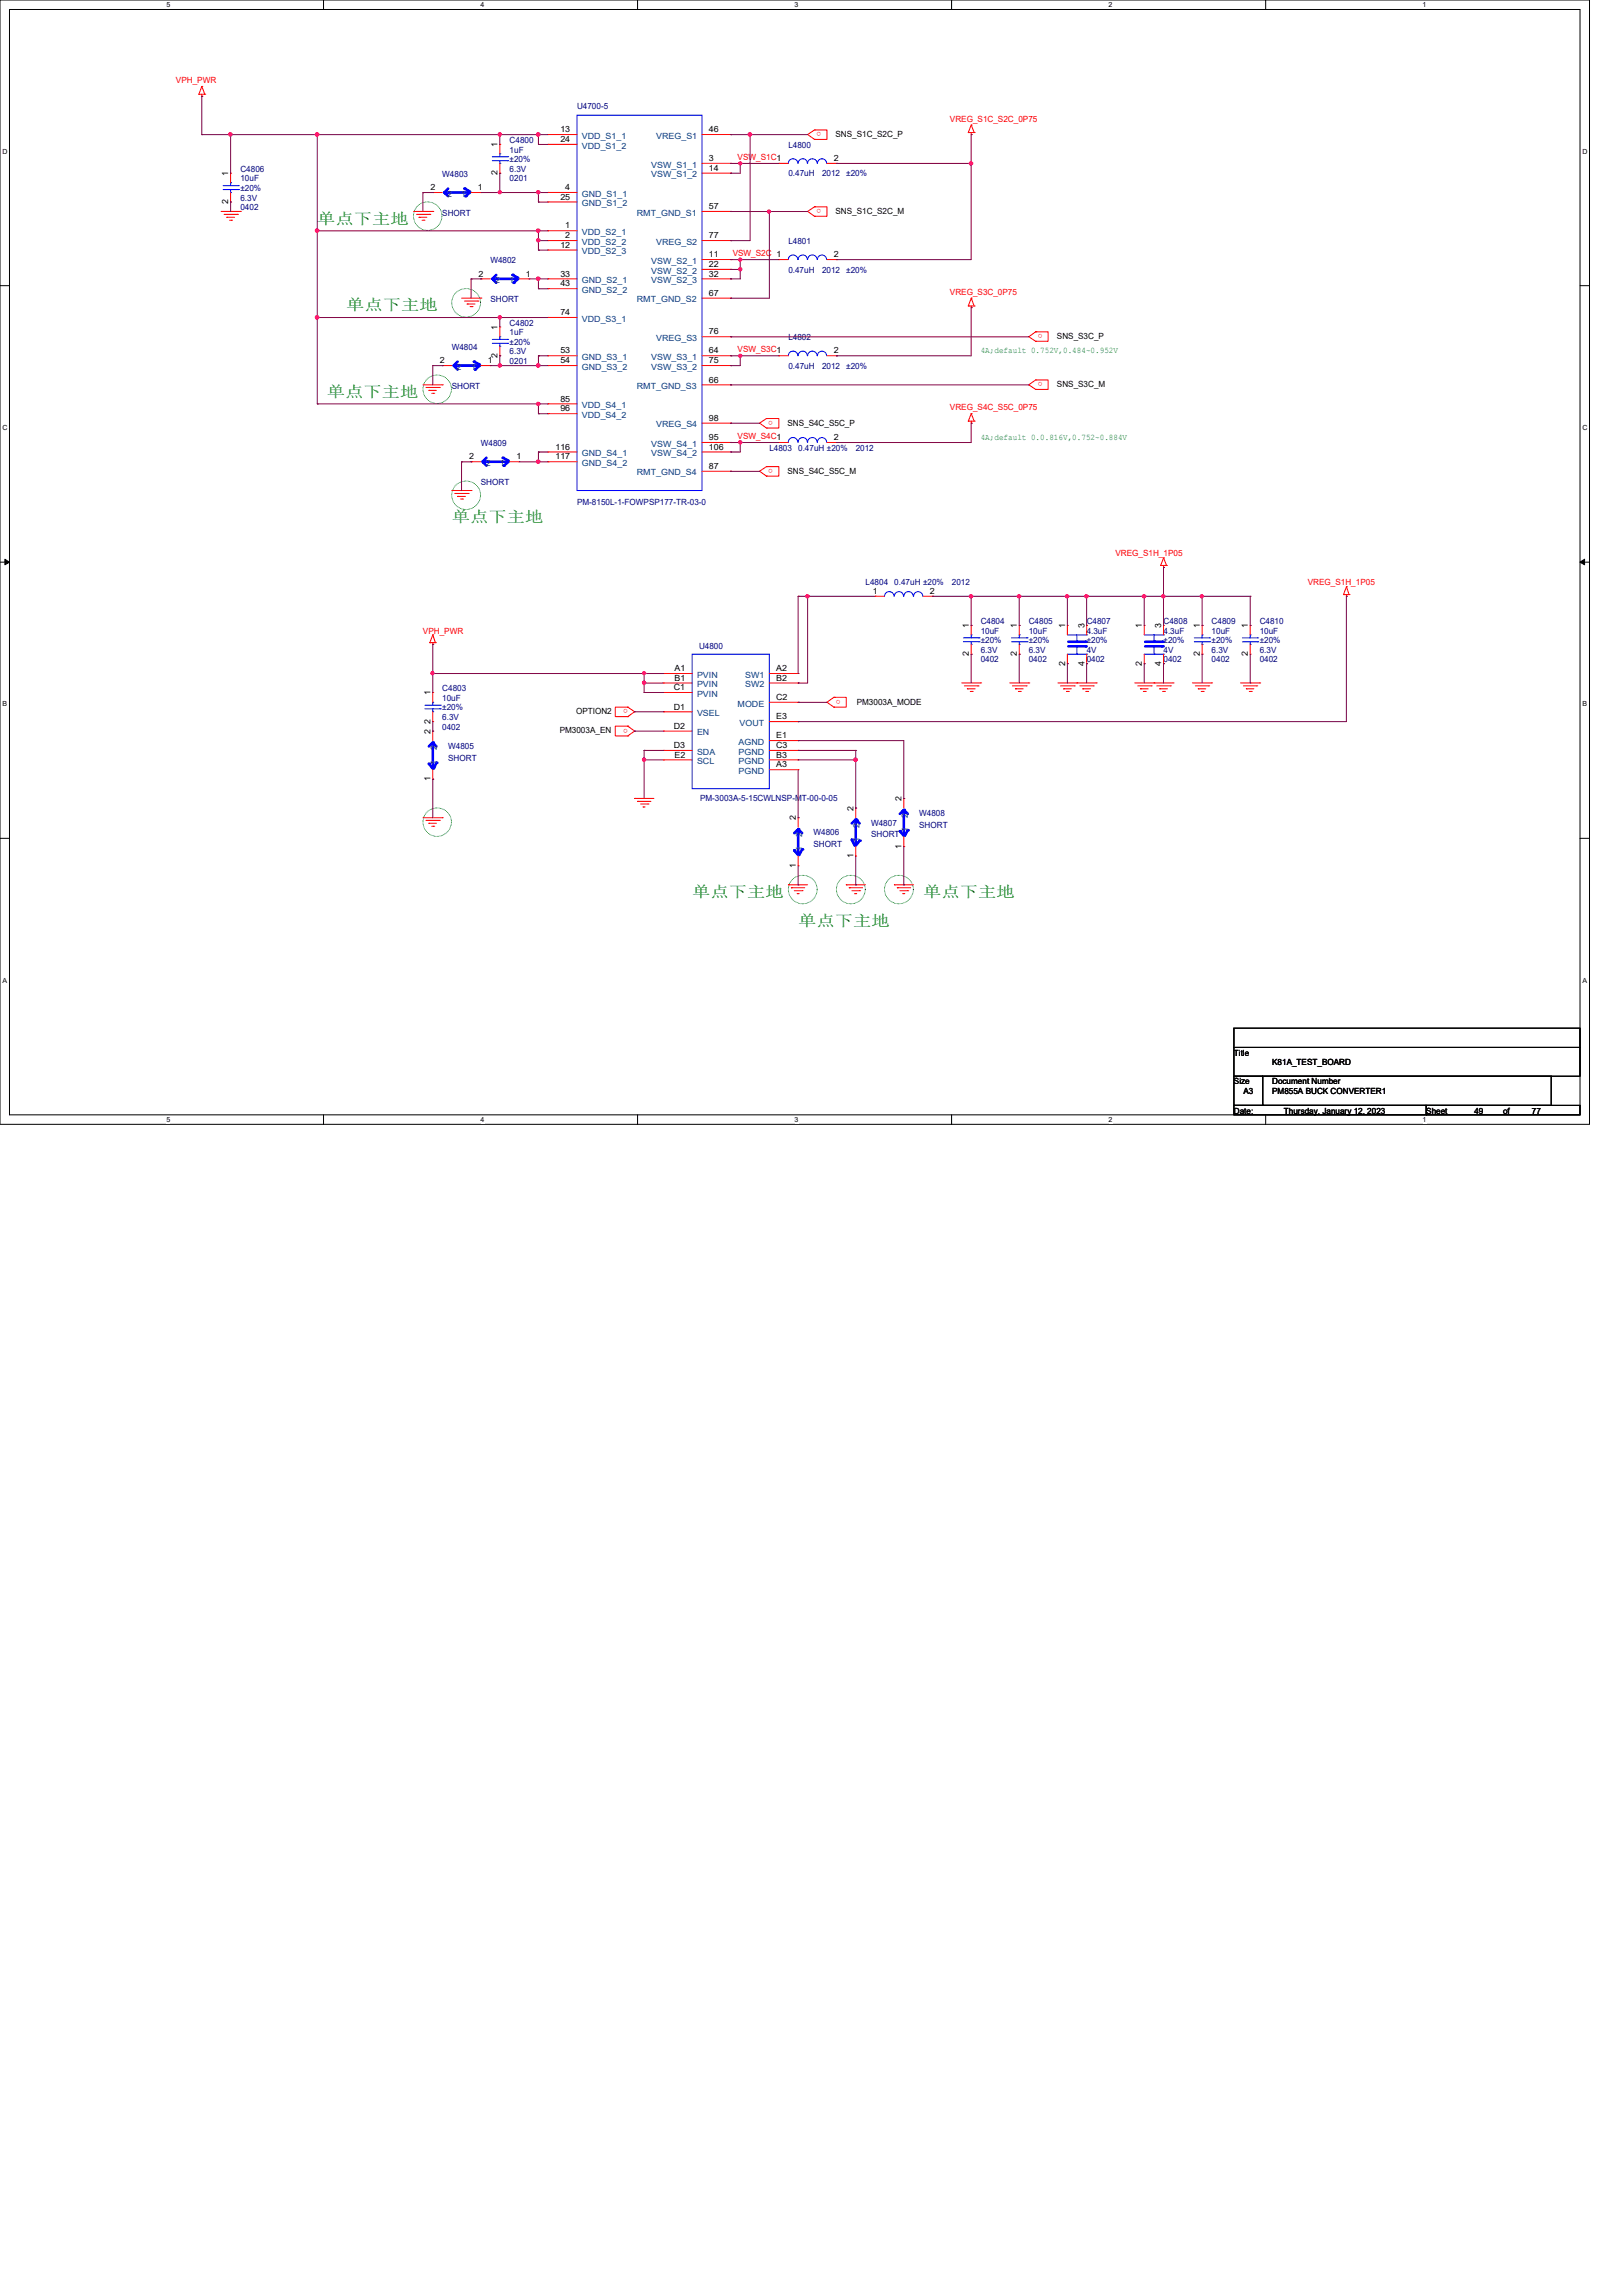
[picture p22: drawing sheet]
<svg xmlns="http://www.w3.org/2000/svg" width="210mm" height="297mm" viewBox="0 0 210 297" stroke-linecap="round" stroke-linejoin="round" font-family="sans-serif">
<defs><g id="words">
<g font-size="2" fill="#008000">
<text x="41.1" y="28.9">功预电电电</text>
<text x="44.8" y="40.1">功预电电电</text>
<text x="42.3" y="51.4">功预电电电</text>
<text x="58.5" y="67.5">功预电电电</text>
<text x="89.6" y="116">功预电电电</text>
<text x="103.3" y="119.8">功预电电电</text>
<text x="119.5" y="116">功预电电电</text>
</g>
<g font-size="1.1" fill="#f00">
<text x="22.8" y="10.8">VPH_PWR</text>
<text x="106.3" y="17.1" transform="rotate(-180 106.3 17.1)">o</text>
<text x="122.9" y="15.8">VREG_S1C_S2C_0P75</text>
<text x="95.5" y="20.7">VSW_S1C1</text>
<text x="106.3" y="27.1" transform="rotate(-180 106.3 27.1)">o</text>
<text x="94.8" y="33.1">VSW_S2C</text>
<text x="122.9" y="38.1">VREG_S3C_0P75</text>
<text x="95.5" y="45.6">VSW_S3C1</text>
<text x="134.9" y="43.2" transform="rotate(-180 134.9 43.2)">o</text>
<text x="122.9" y="53.1">VREG_S4C_S5C_0P75</text>
<text x="134.9" y="49.4" transform="rotate(-180 134.9 49.4)">o</text>
<text x="95.5" y="56.8">VSW_S4C1</text>
<text x="100" y="54.4" transform="rotate(-180 100 54.4)">o</text>
<text x="100" y="60.7" transform="rotate(-180 100 60.7)">o</text>
<text x="144.4" y="72">VREG_S1H_1P05</text>
<text x="169.2" y="75.7">VREG_S1H_1P05</text>
<text x="54.7" y="82">VPH_PWR</text>
<text x="81.2" y="94.3" transform="rotate(-180 81.2 94.3)">o</text>
<text x="81.2" y="91.8" transform="rotate(-180 81.2 91.8)">o</text>
<text x="108.8" y="90.6" transform="rotate(-180 108.8 90.6)">o</text>
</g>
<g font-size="1.1">
<text x="72.5" y="17.1">13</text>
<text x="91.7" y="17.1">46</text>
<text x="108.1" y="17.7">SNS_S1C_S2C_P</text>
<text x="29.5" y="22.8" transform="rotate(-90 29.5 22.8)">1</text>
<text x="64.4" y="22.7" transform="rotate(-90 64.4 22.7)">2</text>
<text x="64.4" y="19" transform="rotate(-90 64.4 19)">1</text>
<text x="72.5" y="18.4">24</text>
<text x="91.7" y="22.1">14</text>
<text x="91.7" y="20.8">3</text>
<text x="107.9" y="20.8">2</text>
<text x="29.5" y="26.4" transform="rotate(-90 29.5 26.4)">2</text>
<text x="55.7" y="24.6">2</text>
<text x="61.8" y="24.6">1</text>
<text x="72.5" y="25.8">25</text>
<text x="73.1" y="29.6">1</text>
<text x="73.1" y="24.6">4</text>
<text x="91.7" y="27.1">57</text>
<text x="108.1" y="27.7">SNS_S1C_S2C_M</text>
<text x="61.9" y="35.8">2</text>
<text x="68.1" y="35.8">1</text>
<text x="72.5" y="35.8">33</text>
<text x="72.5" y="32.1">12</text>
<text x="73.1" y="30.8">2</text>
<text x="91.7" y="35.8">32</text>
<text x="91.7" y="34.5">22</text>
<text x="91.7" y="33.3">11</text>
<text x="91.7" y="30.8">77</text>
<text x="100.5" y="33.3">1</text>
<text x="107.9" y="33.3">2</text>
<text x="72.5" y="40.8">74</text>
<text x="72.5" y="37">43</text>
<text x="91.7" y="38.3">67</text>
<text x="56.9" y="47">2</text>
<text x="63.1" y="47">1</text>
<text x="64.4" y="46.3" transform="rotate(-90 64.4 46.3)">2</text>
<text x="64.4" y="42.7" transform="rotate(-90 64.4 42.7)">1</text>
<text x="72.5" y="47">54</text>
<text x="72.5" y="45.7">53</text>
<text x="91.7" y="47">75</text>
<text x="91.7" y="45.7">64</text>
<text x="91.7" y="43.3">76</text>
<text x="107.9" y="45.7">2</text>
<text x="136.8" y="43.9">SNS_S3C_P</text>
<text x="72.5" y="53.2">96</text>
<text x="72.5" y="52">85</text>
<text x="91.7" y="49.5">66</text>
<text x="136.8" y="50.1">SNS_S3C_M</text>
<text x="60.7" y="59.4">2</text>
<text x="66.8" y="59.4">1</text>
<text x="71.9" y="59.4">117</text>
<text x="71.9" y="58.2">116</text>
<text x="91.7" y="58.2">106</text>
<text x="91.7" y="56.9">95</text>
<text x="91.7" y="54.4">98</text>
<text x="101.9" y="55.1">SNS_S4C_S5C_P</text>
<text x="107.9" y="56.9">2</text>
<text x="91.7" y="60.7">87</text>
<text x="101.9" y="61.3">SNS_S4C_S5C_M</text>
<text x="112.9" y="76.8">1</text>
<text x="120.3" y="76.8">2</text>
<text x="125.4" y="81.2" transform="rotate(-90 125.4 81.2)">1</text>
<text x="131.6" y="81.2" transform="rotate(-90 131.6 81.2)">1</text>
<text x="137.8" y="81.2" transform="rotate(-90 137.8 81.2)">1</text>
<text x="140.3" y="81.2" transform="rotate(-90 140.3 81.2)">3</text>
<text x="147.8" y="81.2" transform="rotate(-90 147.8 81.2)">1</text>
<text x="150.3" y="81.2" transform="rotate(-90 150.3 81.2)">3</text>
<text x="155.3" y="81.2" transform="rotate(-90 155.3 81.2)">1</text>
<text x="161.5" y="81.3" transform="rotate(-90 161.5 81.3)">1</text>
<text x="55.7" y="90" transform="rotate(-90 55.7 90)">1</text>
<text x="87.2" y="89.3">C1</text>
<text x="87.3" y="88.1">B1</text>
<text x="87.3" y="86.8">A1</text>
<text x="100.5" y="88.1">B2</text>
<text x="100.5" y="86.8">A2</text>
<text x="125.4" y="84.9" transform="rotate(-90 125.4 84.9)">2</text>
<text x="131.6" y="84.9" transform="rotate(-90 131.6 84.9)">2</text>
<text x="137.8" y="86.2" transform="rotate(-90 137.8 86.2)">2</text>
<text x="140.3" y="86.2" transform="rotate(-90 140.3 86.2)">4</text>
<text x="147.8" y="86.2" transform="rotate(-90 147.8 86.2)">2</text>
<text x="150.3" y="86.2" transform="rotate(-90 150.3 86.2)">4</text>
<text x="155.3" y="84.9" transform="rotate(-90 155.3 84.9)">2</text>
<text x="161.5" y="84.9" transform="rotate(-90 161.5 84.9)">2</text>
<text x="55.7" y="93.6" transform="rotate(-90 55.7 93.6)">2</text>
<text x="55.7" y="94.9" transform="rotate(-90 55.7 94.9)">2</text>
<text x="72.4" y="94.9">PM3003A_EN</text>
<text x="74.5" y="92.4">OPTION2</text>
<text x="87.2" y="94.3">D2</text>
<text x="87.2" y="91.8">D1</text>
<text x="100.5" y="95.5">E1</text>
<text x="100.5" y="93.1">E3</text>
<text x="100.5" y="90.6">C2</text>
<text x="110.9" y="91.1">PM3003A_MODE</text>
<text x="55.7" y="101.1" transform="rotate(-90 55.7 101.1)">1</text>
<text x="87.2" y="96.8">D3</text>
<text x="87.3" y="98">E2</text>
<text x="100.5" y="99.3">A3</text>
<text x="100.5" y="96.8">C3</text>
<text x="100.5" y="98">B3</text>
<text x="103" y="106.1" transform="rotate(-90 103 106.1)">2</text>
<text x="110.4" y="104.9" transform="rotate(-90 110.4 104.9)">2</text>
<text x="116.7" y="103.6" transform="rotate(-90 116.7 103.6)">2</text>
<text x="103" y="112.3" transform="rotate(-90 103 112.3)">1</text>
<text x="110.4" y="111.1" transform="rotate(-90 110.4 111.1)">1</text>
<text x="116.7" y="109.8" transform="rotate(-90 116.7 109.8)">1</text>
<text x="159.7" y="136.6">Title</text>
<text x="164.6" y="137.8">K81A_TEST_BOARD</text>
<text x="159.7" y="140.3">Size</text>
<text x="160.9" y="141.6">A3</text>
<text x="164.6" y="140.3">Document Number</text>
<text x="164.6" y="141.6">PM855A BUCK CONVERTER1</text>
<text x="159.7" y="144.1">Date:</text>
<text x="166.2" y="144.1">Thursday, January 12, 2023</text>
<text x="184.6" y="144.1">Sheet</text>
<text x="190.8" y="144.1">49</text>
<text x="194.5" y="144.1">of</text>
<text x="198.2" y="144.1">77</text>
</g>
<g font-size="1.1" fill="#000080">
<text x="74.7" y="14.1">U4700-5</text>
<text x="31.1" y="22.2">C4806</text>
<text x="31.1" y="23.5">10uF</text>
<text x="57.2" y="22.8">W4803</text>
<text x="66" y="18.5">C4800</text>
<text x="66" y="19.7">1uF</text>
<text x="66" y="23.5">0201</text>
<text x="66" y="22.2">6.3V</text>
<text x="66" y="21">±20%</text>
<text x="102" y="19.1">L4800</text>
<text x="102" y="22.8">0.47uH</text>
<text x="106.4" y="22.8">2012</text>
<text x="109.5" y="22.8">±20%</text>
<text x="31.1" y="27.2">0402</text>
<text x="31.1" y="26">6.3V</text>
<text x="31.1" y="24.7">±20%</text>
<text x="57.2" y="28">SHORT</text>
<text x="63.5" y="34">W4802</text>
<text x="102" y="31.6">L4801</text>
<text x="102" y="35.3">0.47uH</text>
<text x="106.4" y="35.3">2012</text>
<text x="109.5" y="35.3">±20%</text>
<text x="63.5" y="39.1">SHORT</text>
<text x="58.5" y="45.2">W4804</text>
<text x="66" y="42.1">C4802</text>
<text x="66" y="43.4">1uF</text>
<text x="66" y="47.1">0201</text>
<text x="66" y="45.9">6.3V</text>
<text x="66" y="44.6">±20%</text>
<text x="102" y="44">L4802</text>
<text x="102" y="47.7">0.47uH</text>
<text x="106.4" y="47.7">2012</text>
<text x="109.5" y="47.7">±20%</text>
<text x="58.5" y="50.3">SHORT</text>
<text x="62.2" y="57.7">W4809</text>
<text x="99.6" y="58.3">L4803</text>
<text x="103.3" y="58.3">0.47uH ±20%</text>
<text x="110.7" y="58.3">2012</text>
<text x="62.2" y="62.8">SHORT</text>
<text x="74.7" y="65.3">PM-8150L-1-FOWPSP177-TR-03-0</text>
<text x="112" y="75.7">L4804</text>
<text x="115.7" y="75.7">0.47uH ±20%</text>
<text x="123.2" y="75.7">2012</text>
<text x="90.5" y="84">U4800</text>
<text x="126.9" y="80.7">C4804</text>
<text x="126.9" y="82">10uF</text>
<text x="126.9" y="83.2">±20%</text>
<text x="133.1" y="80.7">C4805</text>
<text x="133.1" y="82">10uF</text>
<text x="133.1" y="83.2">±20%</text>
<text x="140.6" y="80.7">C4807</text>
<text x="140.6" y="82">4.3uF</text>
<text x="140.6" y="83.2">±20%</text>
<text x="150.6" y="80.7">C4808</text>
<text x="150.6" y="82">4.3uF</text>
<text x="150.6" y="83.2">±20%</text>
<text x="156.8" y="80.7">C4809</text>
<text x="156.8" y="82">10uF</text>
<text x="156.8" y="83.2">±20%</text>
<text x="163" y="80.7">C4810</text>
<text x="163" y="82">10uF</text>
<text x="163" y="83.2">±20%</text>
<text x="57.2" y="89.4">C4803</text>
<text x="126.9" y="85.7">0402</text>
<text x="126.9" y="84.4">6.3V</text>
<text x="133.1" y="85.7">0402</text>
<text x="133.1" y="84.4">6.3V</text>
<text x="140.6" y="85.7">0402</text>
<text x="140.6" y="84.4">4V</text>
<text x="150.6" y="85.7">0402</text>
<text x="150.6" y="84.4">4V</text>
<text x="156.8" y="85.7">0402</text>
<text x="156.8" y="84.4">6.3V</text>
<text x="163" y="85.7">0402</text>
<text x="163" y="84.4">6.3V</text>
<text x="57.2" y="90.6">10uF</text>
<text x="57.2" y="94.4">0402</text>
<text x="57.2" y="93.1">6.3V</text>
<text x="57.2" y="91.9">±20%</text>
<text x="58" y="96.9">W4805</text>
<text x="58" y="98.4">SHORT</text>
<text x="90.6" y="103.6">PM-3003A-5-15CWLNSP-MT-00-0-05</text>
<text x="112.7" y="106.9">W4807</text>
<text x="119" y="105.6">W4808</text>
<text x="119" y="107.1">SHORT</text>
<text x="105.3" y="108.1">W4806</text>
<text x="105.3" y="109.6">SHORT</text>
<text x="112.7" y="108.3">SHORT</text>
</g>
<g font-size="1.1" fill="#004080">
<text x="75.3" y="18">VDD_S1_1</text>
<text x="84.9" y="18">VREG_S1</text>
<text x="75.3" y="19.2">VDD_S1_2</text>
<text x="84.3" y="23">VSW_S1_2</text>
<text x="84.3" y="21.7">VSW_S1_1</text>
<text x="57.9" y="25.5">2</text>
<text x="59.7" y="25.5">1</text>
<text x="75.3" y="26.7">GND_S1_2</text>
<text x="75.3" y="25.4">GND_S1_1</text>
<text x="82.4" y="27.9">RMT_GND_S1</text>
<text x="75.3" y="32.9">VDD_S2_3</text>
<text x="75.3" y="31.7">VDD_S2_2</text>
<text x="75.3" y="30.4">VDD_S2_1</text>
<text x="84.3" y="35.4">VSW_S2_2</text>
<text x="84.3" y="34.1">VSW_S2_1</text>
<text x="84.9" y="31.7">VREG_S2</text>
<text x="64.1" y="36.6">2</text>
<text x="65.9" y="36.6">1</text>
<text x="75.3" y="41.6">VDD_S3_1</text>
<text x="75.3" y="37.9">GND_S2_2</text>
<text x="75.3" y="36.6">GND_S2_1</text>
<text x="82.4" y="39.1">RMT_GND_S2</text>
<text x="84.3" y="36.6">VSW_S2_3</text>
<text x="59.1" y="47.8">2</text>
<text x="61" y="47.8">1</text>
<text x="75.3" y="47.8">GND_S3_2</text>
<text x="75.3" y="46.6">GND_S3_1</text>
<text x="84.3" y="47.8">VSW_S3_2</text>
<text x="84.3" y="46.6">VSW_S3_1</text>
<text x="84.9" y="44.1">VREG_S3</text>
<text x="75.3" y="52.8">VDD_S4_1</text>
<text x="82.4" y="50.3">RMT_GND_S3</text>
<text x="75.3" y="59">GND_S4_1</text>
<text x="75.3" y="54.1">VDD_S4_2</text>
<text x="84.3" y="59">VSW_S4_2</text>
<text x="84.3" y="57.8">VSW_S4_1</text>
<text x="84.9" y="55.3">VREG_S4</text>
<text x="62.9" y="60.3">2</text>
<text x="64.7" y="60.3">1</text>
<text x="75.3" y="60.3">GND_S4_2</text>
<text x="82.4" y="61.5">RMT_GND_S4</text>
<text x="90.2" y="88.9">PVIN</text>
<text x="90.2" y="87.7">PVIN</text>
<text x="96.4" y="88.9">SW2</text>
<text x="96.4" y="87.7">SW1</text>
<text x="90.2" y="90.1">PVIN</text>
<text x="90.2" y="95.1">EN</text>
<text x="90.2" y="92.6">VSEL</text>
<text x="95.5" y="91.4">MODE</text>
<text x="95.7" y="93.9">VOUT</text>
<text x="56.5" y="97.1" transform="rotate(-90 56.5 97.1)">2</text>
<text x="56.5" y="98.9" transform="rotate(-90 56.5 98.9)">1</text>
<text x="90.2" y="98.9">SCL</text>
<text x="90.2" y="97.6">SDA</text>
<text x="95.6" y="96.4">AGND</text>
<text x="95.6" y="100.1">PGND</text>
<text x="95.6" y="97.6">PGND</text>
<text x="95.6" y="98.9">PGND</text>
<text x="111.2" y="107.1" transform="rotate(-90 111.2 107.1)">2</text>
<text x="117.5" y="105.8" transform="rotate(-90 117.5 105.8)">2</text>
<text x="117.5" y="107.6" transform="rotate(-90 117.5 107.6)">1</text>
<text x="103.8" y="108.3" transform="rotate(-90 103.8 108.3)">2</text>
<text x="103.8" y="110.1" transform="rotate(-90 103.8 110.1)">1</text>
<text x="111.2" y="108.9" transform="rotate(-90 111.2 108.9)">1</text>
</g>
<g font-size="1.1" fill="#008040">
<text x="126.9" y="45.7">4A;default 0.752V,0.484~0.952V</text>
<text x="126.9" y="56.9">4A;default 0.0.816V,0.752~0.884V</text>
</g>
<g font-size=".9">
<text x="21.5" y=".9">5</text>
<text x="62.2" y=".9">4</text>
<text x="102.8" y=".9">3</text>
<text x="143.5" y=".9">2</text>
<text x="184.1" y=".9">1</text>
<text x=".3" y="19.9">D</text>
<text x="204.8" y="19.9">D</text>
<text x=".3" y="55.6">C</text>
<text x="204.8" y="55.6">C</text>
<text x=".3" y="91.4">B</text>
<text x="204.8" y="91.4">B</text>
<text x=".3" y="127.1">A</text>
<text x="204.8" y="127.1">A</text>
<text x="21.5" y="145.2">5</text>
<text x="62.2" y="145.2">4</text>
<text x="102.8" y="145.2">3</text>
<text x="143.5" y="145.2">2</text>
<text x="184.1" y="145.2">1</text>
</g>
</g></defs>
<path d="M0 0h205.7v145.5h-205.7zM1.2 1.2h203.3v143h-203.3z" fill="none" stroke="#000" stroke-width=".13"/>
<g fill="#fff">
<path d="M21.5 .1h.6v1h-.6z"/>
<path d="M21.5 144.4h.6v1h-.6z"/>
</g>
<path d="M41.9 0v1.2M41.9 144.2v1.3" fill="none" stroke="#000" stroke-width=".13"/>
<g fill="#fff">
<path d="M62.2 .1h.5v1h-.5z"/>
<path d="M62.2 144.4h.5v1h-.5z"/>
</g>
<path d="M82.5 0v1.2M82.5 144.2v1.3" fill="none" stroke="#000" stroke-width=".13"/>
<g fill="#fff">
<path d="M102.8 .1h.5v1h-.5z"/>
<path d="M102.8 144.4h.5v1h-.5z"/>
</g>
<path d="M123.1 0v1.2M123.1 144.2v1.3" fill="none" stroke="#000" stroke-width=".13"/>
<g fill="#fff">
<path d="M143.5 .1h.5v1h-.5z"/>
<path d="M143.5 144.4h.5v1h-.5z"/>
</g>
<path d="M163.8 0v1.2M163.8 144.2v1.3" fill="none" stroke="#000" stroke-width=".13"/>
<g fill="#fff">
<path d="M184.1 .1h.5v1h-.5z"/>
<path d="M184.1 144.4h.5v1h-.5z"/>
<path d="M.3 19.1h.7v1h-.7z"/>
<path d="M204.8 19.1h.6v1h-.6z"/>
<path d="M.3 54.8h.7v1h-.7z"/>
<path d="M204.8 54.8h.6v1h-.6z"/>
</g>
<path d="M0 37h1.2M204.5 37h1.2" fill="none" stroke="#000" stroke-width=".13"/>
<g fill="#fff">
<path d="M.3 90.6h.6v1h-.6z"/>
<path d="M204.8 90.6h.6v1h-.6z"/>
</g>
<path d="M0 72.7h1.2M.6 72.3l.6 .4-.6 .4zM204.5 72.7l.6-.4v.8zM204.5 72.7h1.2" fill="none" stroke="#000" stroke-width=".13"/>
<path d="M.6 72.3l.6 .4-.6 .4zM204.5 72.7l.6-.4v.8z" fill="#000"/>
<g fill="#fff">
<path d="M.3 126.3h.6v1h-.6z"/>
<path d="M204.8 126.3h.6v1h-.6z"/>
</g>
<path d="M0 108.5h1.2M204.5 108.5h1.2M159.7 133h44.8v2.5h-44.8zM159.7 135.5h44.8v3.7h-44.8zM159.7 139.2h3.7v3.8h-3.7zM163.4 139.2h37.3v3.8h-37.3zM159.7 143h24.9v1.2h-24.9zM184.6 143h19.9v1.2h-19.9z" fill="none" stroke="#000" stroke-width=".13"/>
<g fill="none" stroke="#008000" stroke-width=".13">
<circle cx="55.3" cy="28" r="1.85"/>
<circle cx="60.3" cy="39.2" r="1.86"/>
<circle cx="56.6" cy="50.4" r="1.85"/>
<circle cx="60.3" cy="64.1" r="1.86"/>
<circle cx="56.6" cy="106.4" r="1.85"/>
<circle cx="103.9" cy="115.1" r="1.86"/>
<circle cx="110.1" cy="115.1" r="1.86"/>
<circle cx="116.3" cy="115.1" r="1.86"/>
</g>
<g fill="none" stroke="#f00" stroke-width=".13">
<path d="M25.7 12.2h.1M25.7 12.2h.8M26.1 12.4h.1M26.1 11.2h.1M26.1 12.2v.2M26.1 11.2l.4 1M26.1 11.2l-.4 1M26.5 12.2h.1M105.4 18h.1M105.4 16.8h.1M105.4 16.8h1.6v1.2h-1.6M105.4 16.8l-.9 .6 .9 .6"/>
<path d="M125.3 17.1h.1M125.3 17.1h.8M125.7 17.4h.1M125.7 16.2h.1M125.7 17.1v.3M125.7 16.2l.4 .9M125.7 16.2l-.4 .9M126.1 17.1h.1M28.6 27.3h2.5M29 27.7h1.7M29.3 28.1h.1M29.3 28.1h1.1"/>
<path d="M29.7 28.5h.3M30 28.5h.1M30.7 27.7h.1M31.1 27.3h.1M53.5 27.4h2.5M53.9 27.7h1.7M54.2 28.1h.1M54.2 28.1h1M54.6 28.5h.3M54.9 28.5h.1M55.6 27.7h.1M56 27.4h.1"/>
<path d="M59.7 38.6h2.5M60.1 38.9h1.7M60.5 39.3h.1M60.5 39.3h1M60.8 39.7h.3M61.1 39.7h.1M61.8 38.9h.1M62.2 38.6h.1M105.4 28h.1M105.4 26.8h.1M105.4 26.8h1.6v1.2h-1.6M105.4 26.8l-.9 .6 .9 .6"/>
<path d="M125.3 39.6h.1M125.3 39.6h.8M125.7 39.8h.1M125.7 38.6h.1M125.7 39.6v.2M125.7 38.6l.4 1M125.7 38.6l-.4 1M126.1 39.6h.1M54.7 49.8h2.5M55.1 50.1h1.8M55.5 50.5h.1M55.5 50.5h1"/>
<path d="M55.9 50.9h.2M56.1 50.9h.1M56.9 50.1h.1M57.2 49.8h.1M99.2 55.4h.1M99.2 54.1h.1M99.2 54.1h1.6v1.3h-1.6M99.2 54.1l-.9 .6 .9 .7M125.3 54.5h.1M125.3 54.5h.8M125.7 54.7h.1M125.7 53.5h.1"/>
<path d="M125.7 54.5v.2M125.7 53.5l.4 1M125.7 53.5l-.4 1M126.1 54.5h.1M134 44.2h.1M134 42.9h.1M134 42.9h1.6v1.3h-1.6M134 42.9l-.9 .7 .9 .6M134 50.4h.1M134 49.2h.1M134 49.2h1.6v1.2h-1.6M134 49.2l-.9 .6 .9 .6"/>
<path d="M58.5 63.5h2.5M58.8 63.8h1.8M59.2 64.2h.1M59.2 64.2h1M59.6 64.6h.3M59.9 64.6h.1M60.6 63.8h.1M61 63.5h.1M99.2 61.6h.1M99.2 60.4h.1M99.2 60.4h1.6v1.2h-1.6M99.2 60.4l-.9 .6 .9 .6"/>
<path d="M150.2 73.2h.1M150.2 73.2h.8M150.6 73.4h.1M150.6 72.2h.1M150.6 73.2v.2M150.6 72.2l-.4 1M150.6 72.2l.4 1M151 73.2h.1M173.9 76.9h.1M173.9 76.9h.7M174.2 77.1h.1M174.2 75.9h.1"/>
<path d="M174.2 76.9v.2M174.2 75.9l-.3 1M174.2 75.9l.4 1M174.6 76.9h.1M55.6 83.1h.1M55.6 83.1h.7M56 83.4h.1M56 82.1h.1M56 83.1v.3M56 82.1l-.4 1M56 82.1l.3 1M56.3 83.1h.1"/>
<path d="M81.2 95.2h.1M81.2 93.9h.1M81.2 93.9h-1.6v1.3h1.6M81.2 93.9l.9 .7-.9 .6M81.2 92.7h.1M81.2 91.5h.1M81.2 91.5h-1.6v1.2h1.6M81.2 91.5l.9 .6-.9 .6M107.9 91.5h.1M107.9 90.2h.1M107.9 90.2h1.6v1.3h-1.6M107.9 90.2l-.9 .6 .9 .7"/>
<path d="M124.5 88.4h2.4M124.8 88.7h1.8M125.2 89.1h.1M125.2 89.1h1M125.6 89.5h.2M125.8 89.5h.1M126.6 88.7h.1M126.9 88.4h.1M130.7 88.4h2.4M131 88.7h1.8M131.4 89.1h.1M131.4 89.1h1"/>
<path d="M131.8 89.5h.2M132 89.5h.1M132.8 88.7h.1M133.1 88.4h.1M136.9 88.4h5M137.2 88.7h1.8M137.6 89.1h.1M137.6 89.1h1M138 89.5h.3M138.3 89.5h.1M139 88.7h.1M139.4 88.4h.1"/>
<path d="M139.7 88.7h1.8M140.1 89.1h.1M140.1 89.1h1M140.5 89.5h.3M140.8 89.5h.1M141.5 88.7h.1M141.9 88.4h.1M146.9 88.4h4.9M147.2 88.7h1.8M147.6 89.1h.1M147.6 89.1h1M148 89.5h.2"/>
<path d="M148.2 89.5h.1M149 88.7h.1M149.4 88.4h.1M149.7 88.7h1.8M150.1 89.1h.1M150.1 89.1h1M150.5 89.5h.2M150.7 89.5h.1M151.5 88.7h.1M151.8 88.4h.1M154.3 88.4h2.5M154.7 88.7h1.7"/>
<path d="M155.1 89.1h.1M155.1 89.1h.9M155.4 89.5h.3M155.7 89.5h.1M156.4 88.7h.1M156.8 88.4h.1M160.5 88.4h2.5M160.9 88.7h1.7M161.3 89.1h.1M161.3 89.1h1M161.7 89.5h.2M161.9 89.5h.1"/>
<path d="M162.6 88.7h.1M163 88.4h.1M54.7 105.8h2.5M55.1 106.1h1.8M55.5 106.5h.1M55.5 106.5h1M55.9 106.9h.2M56.1 106.9h.1M56.9 106.1h.1M57.2 105.8h.1M82.1 103.3h.1M82.1 103.3h2.5"/>
<path d="M82.5 103.7h.1M82.5 103.7h1.7M82.9 104h1M83.2 104.4h.1M83.2 104.4h.3M83.9 104h.1M102 114.5h.1M102 114.5h2.5M102.4 114.9h.1M102.4 114.9h1.7M102.8 115.2h1M103.2 115.6h.1"/>
<path d="M103.2 115.6h.2M103.8 115.2h.1M109.5 114.5h.1M109.5 114.5h2.5M109.9 114.9h.1M109.9 114.9h1.7M110.2 115.2h1.1M110.6 115.6h.1M110.6 115.6h.3M111.3 115.2h.1M115.7 114.5h.1M115.7 114.5h2.5"/>
<path d="M116.1 114.9h.1M116.1 114.9h1.8M116.5 115.2h1M116.8 115.6h.1M116.8 115.6h.3M117.5 115.2h.1"/>
</g>
<path d="M103.2 107.4l-.4 .4" fill="none" stroke="#00f" stroke-width=".34"/>
<circle cx="103.2" cy="107.4" r=".17" fill="#00f"/>
<path d="M103.3 107.3l.5 .5" fill="none" stroke="#00f" stroke-width=".34"/>
<circle cx="103.3" cy="107.3" r=".17" fill="#00f"/>
<path d="M103.3 107.7v2.7" fill="none" stroke="#00f" stroke-width=".34"/>
<circle cx="103.3" cy="107.7" r=".17" fill="#00f"/>
<path d="M102.8 110l.5 .6" fill="none" stroke="#00f" stroke-width=".34"/>
<circle cx="102.8" cy="110" r=".17" fill="#00f"/>
<path d="M103.8 109.9l-.4 .7" fill="none" stroke="#00f" stroke-width=".34"/>
<circle cx="103.8" cy="109.9" r=".17" fill="#00f"/>
<path d="M103.3 105.8h.1M103.3 105.8v1.2M103.3 112h.1M103.3 110.7v1.3" fill="none" stroke="#f00" stroke-width=".13"/>
<path d="M62.6 59.9l.3 .3" fill="none" stroke="#00f" stroke-width=".34"/>
<circle cx="62.6" cy="59.9" r=".17" fill="#00f"/>
<path d="M62.9 59.2l-.5 .5" fill="none" stroke="#00f" stroke-width=".34"/>
<circle cx="62.4" cy="59.7" r=".17" fill="#00f"/>
<path d="M62.8 59.7h2.8" fill="none" stroke="#00f" stroke-width=".34"/>
<circle cx="62.8" cy="59.7" r=".17" fill="#00f"/>
<path d="M65.8 59.7l-.6 .5" fill="none" stroke="#00f" stroke-width=".34"/>
<circle cx="65.2" cy="60.2" r=".17" fill="#00f"/>
<path d="M65.1 59.2l.7 .4" fill="none" stroke="#00f" stroke-width=".34"/>
<circle cx="65.1" cy="59.2" r=".17" fill="#00f"/>
<g fill="none" stroke="#f00" stroke-width=".13">
<path d="M64.7 18.7h.1M64.7 18.7v1.2M70.9 18.7h.1M70.9 18.7h3.8M70.9 17.4h.1M70.9 17.4h3.8M90.8 17.4h3.8M94.6 17.4h.1M64.7 22.4h.1M64.7 21.1v1.3M70.9 37.3h.1M70.9 37.3h3.8"/>
<path d="M70.9 36.1h.1M70.9 36.1h3.8M70.9 32.4h.1M70.9 32.4h3.8M70.9 31.1h.1M70.9 31.1h3.8M70.9 29.9h.1M70.9 29.9h3.8M70.9 26.1h.1M70.9 26.1h3.8M70.9 24.9h.1M70.9 24.9h3.8"/>
<path d="M90.8 38.6h3.8M90.8 36.1h3.8M90.8 34.8h3.8M90.8 33.6h3.8M90.8 31.1h3.8M90.8 27.4h3.8M90.8 22.4h3.8M90.8 21.1h3.8M94.6 38.6h.1M94.6 36.1h.1M94.6 34.8h.1M94.6 33.6h.1"/>
<path d="M94.6 31.1h.1M94.6 27.4h.1M94.6 22.4h.1M94.6 21.1h.1M61 59.7h.1M61 59.7h1.2M66 59.7h1.2M67.2 59.7h.1M70.9 59.7h.1M70.9 59.7h3.8M70.9 58.5h.1M70.9 58.5h3.8"/>
<path d="M70.9 53.5h.1M70.9 53.5h3.8M70.9 52.2h.1M70.9 52.2h3.8M70.9 47.3h.1M70.9 47.3h3.8M70.9 46h.1M70.9 46h3.8M70.9 41.1h.1M70.9 41.1h3.8M90.8 58.5h3.8M90.8 57.2h3.8"/>
<path d="M90.8 54.7h3.8M90.8 49.8h3.8M90.8 47.3h3.8M90.8 46h3.8M90.8 43.6h3.8M94.6 58.5h.1M94.6 57.2h.1M94.6 54.7h.1M94.6 49.8h.1M94.6 47.3h.1M94.6 46h.1M94.6 43.6h.1"/>
<path d="M90.8 61h3.8M94.6 61h.1M113.2 77.1h.1M113.2 77.1h1.3M119.5 77.1h1.2M120.7 77.1h.1"/>
</g>
<g fill="none" stroke="#00f" stroke-width=".13">
<path d="M64.7 19.9h.1M64.7 19.9v.4M74.7 14.9h16.1v48.6h-16.1zM63.7 20.3h2M63.7 20.8h2M64.7 21.1h.1M64.7 20.8v.3M65.7 20.3h.1M65.7 20.8h.1M114.5 77.1a.61 .61 0 0 1 .6-.6 .61 .61 0 0 1 .6 .6M115.7 77.1a.59 .59 0 0 1 .6-.6 .59 .59 0 0 1 .6 .6M117 77.1a.61 .61 0 0 1 .6-.6 .61 .61 0 0 1 .6 .6"/>
<path d="M118.2 77.1a.59 .59 0 0 1 .6-.6 .59 .59 0 0 1 .6 .6"/>
</g>
<path d="M55.9 96.2l-.4 .4" fill="none" stroke="#00f" stroke-width=".34"/>
<circle cx="55.9" cy="96.2" r=".17" fill="#00f"/>
<path d="M56 96.1l.5 .5" fill="none" stroke="#00f" stroke-width=".34"/>
<circle cx="56" cy="96.1" r=".17" fill="#00f"/>
<path d="M56 96.4v2.8" fill="none" stroke="#00f" stroke-width=".34"/>
<circle cx="56" cy="96.4" r=".17" fill="#00f"/>
<path d="M55.5 98.8l.5 .6" fill="none" stroke="#00f" stroke-width=".34"/>
<circle cx="55.5" cy="98.8" r=".17" fill="#00f"/>
<path d="M56.5 98.7l-.4 .7" fill="none" stroke="#00f" stroke-width=".34"/>
<circle cx="56.5" cy="98.7" r=".17" fill="#00f"/>
<path d="M56 94.6h.1M56 94.6v1.2M56 99.6v1.2M56 100.8h.1" fill="none" stroke="#f00" stroke-width=".13"/>
<path d="M63.8 36.2l.4 .4" fill="none" stroke="#00f" stroke-width=".34"/>
<circle cx="63.8" cy="36.2" r=".17" fill="#00f"/>
<path d="M64.2 35.6l-.5 .5" fill="none" stroke="#00f" stroke-width=".34"/>
<circle cx="63.7" cy="36.1" r=".17" fill="#00f"/>
<path d="M64.1 36.1h2.7" fill="none" stroke="#00f" stroke-width=".34"/>
<circle cx="64.1" cy="36.1" r=".17" fill="#00f"/>
<path d="M67.1 36.1l-.6 .5" fill="none" stroke="#00f" stroke-width=".34"/>
<circle cx="66.5" cy="36.6" r=".17" fill="#00f"/>
<path d="M66.3 35.6l.8 .4" fill="none" stroke="#00f" stroke-width=".34"/>
<circle cx="66.3" cy="35.6" r=".17" fill="#00f"/>
<g fill="none" stroke="#f00" stroke-width=".13">
<path d="M62.2 36.1h.1M62.2 36.1h1.3M67.2 36.1h1.3M68.5 36.1h.1M100.8 21.1h.1M100.8 21.1h1.2M107 21.1h1.2M108.2 21.1h.1M64.7 46h.1M64.7 44.8v1.2M64.7 42.3h.1M64.7 42.3v1.3"/>
<path d="M100.8 46h.1M100.8 46h1.2M107 46h1.2M108.2 46h.1M125.7 84.6h.1M125.7 83.4v1.2M125.7 80.9h.1M125.7 80.9v1.2"/>
</g>
<g fill="none" stroke="#00f" stroke-width=".13">
<path d="M102 21.1a.61 .61 0 0 1 .6-.6 .61 .61 0 0 1 .6 .6M103.3 21.1a.59 .59 0 0 1 .6-.6 .59 .59 0 0 1 .6 .6M104.5 21.1a.61 .61 0 0 1 .6-.6 .61 .61 0 0 1 .6 .6M105.8 21.1a.59 .59 0 0 1 .6-.6 .59 .59 0 0 1 .6 .6M63.7 43.9h2M63.7 44.4h2M64.7 43.6h.1M64.7 44.8h.1M64.7 43.6v.3M64.7 44.4v.4M65.7 43.9h.1M65.7 44.4h.1"/>
<path d="M102 46a.61 .61 0 0 1 .6-.6 .61 .61 0 0 1 .6 .6M103.3 46a.59 .59 0 0 1 .6-.6 .59 .59 0 0 1 .6 .6M104.5 46a.61 .61 0 0 1 .6-.6 .61 .61 0 0 1 .6 .6M105.8 46a.59 .59 0 0 1 .6-.6 .59 .59 0 0 1 .6 .6M124.7 82.5h2M124.7 83h2M125.7 82.1h.1M125.7 83.4h.1M125.7 82.1v.4M125.7 83v.4M126.7 82.5h.1M126.7 83h.1"/>
<path d="M138.1 84.6h2.5M140.6 84.6h.1"/>
</g>
<path d="M138.3 83h2.2" fill="none" stroke="#00f" stroke-width=".34"/>
<circle cx="140.5" cy="83" r=".17" fill="#00f"/>
<path d="M138.3 83.6h2.2" fill="none" stroke="#00f" stroke-width=".34"/>
<circle cx="140.5" cy="83.6" r=".17" fill="#00f"/>
<path d="M138.1 82.1h2.5M139.4 82.9h.1M139.4 84.6h.1M139.4 82.1v.8M139.4 83.7v.9M140.6 82.1h.1" fill="none" stroke="#00f" stroke-width=".13"/>
<path d="M138.1 85.9h.1M138.1 84.6v1.3M138.1 80.9h.1M138.1 80.9v1.2M140.6 85.9h.1M140.6 84.6v1.3M140.6 80.9h.1M140.6 80.9v1.2" fill="none" stroke="#f00" stroke-width=".13"/>
<path d="M116.8 104.9l-.3 .4" fill="none" stroke="#00f" stroke-width=".34"/>
<circle cx="116.8" cy="104.9" r=".17" fill="#00f"/>
<path d="M117 104.8l.5 .5" fill="none" stroke="#00f" stroke-width=".34"/>
<circle cx="117" cy="104.8" r=".17" fill="#00f"/>
<path d="M117 105.2v2.7" fill="none" stroke="#00f" stroke-width=".34"/>
<circle cx="117" cy="105.2" r=".17" fill="#00f"/>
<path d="M116.5 107.5l.5 .6" fill="none" stroke="#00f" stroke-width=".34"/>
<circle cx="116.5" cy="107.5" r=".17" fill="#00f"/>
<path d="M117.5 107.4l-.4 .7" fill="none" stroke="#00f" stroke-width=".34"/>
<circle cx="117.5" cy="107.4" r=".17" fill="#00f"/>
<path d="M100.8 57.2h.1M100.8 57.2h1.2M107 57.2h1.2M108.2 57.2h.1M117 103.3h.1M117 103.3v1.2M117 109.5h.1M117 108.3v1.2" fill="none" stroke="#f00" stroke-width=".13"/>
<path d="M103.2 57.2a.61 .61 0 0 0-.6-.6 .61 .61 0 0 0-.6 .6M104.5 57.2a.59 .59 0 0 0-.6-.6 .59 .59 0 0 0-.6 .6M105.7 57.2a.61 .61 0 0 0-.6-.6 .61 .61 0 0 0-.6 .6M107 57.2a.59 .59 0 0 0-.6-.6 .59 .59 0 0 0-.6 .6M148.1 84.6h2.5M150.6 84.6h.1" fill="none" stroke="#00f" stroke-width=".13"/>
<path d="M148.2 83h2.2" fill="none" stroke="#00f" stroke-width=".34"/>
<circle cx="150.4" cy="83" r=".17" fill="#00f"/>
<path d="M148.2 83.6h2.2" fill="none" stroke="#00f" stroke-width=".34"/>
<circle cx="150.4" cy="83.6" r=".17" fill="#00f"/>
<path d="M148.1 82.1h2.5M149.3 82.9h.1M149.3 84.6h.1M149.3 82.1v.8M149.3 83.7v.9M150.6 82.1h.1" fill="none" stroke="#00f" stroke-width=".13"/>
<path d="M148.1 85.9h.1M148.1 84.6v1.3M148.1 80.9h.1M148.1 80.9v1.2M150.6 85.9h.1M150.6 84.6v1.3M150.6 80.9h.1M150.6 80.9v1.2" fill="none" stroke="#f00" stroke-width=".13"/>
<path d="M58.8 47.4l.4 .4" fill="none" stroke="#00f" stroke-width=".34"/>
<circle cx="58.8" cy="47.4" r=".17" fill="#00f"/>
<path d="M59.2 46.8l-.5 .5" fill="none" stroke="#00f" stroke-width=".34"/>
<circle cx="58.7" cy="47.3" r=".17" fill="#00f"/>
<path d="M59.1 47.3h2.7" fill="none" stroke="#00f" stroke-width=".34"/>
<circle cx="59.1" cy="47.3" r=".17" fill="#00f"/>
<path d="M62.1 47.3l-.6 .5" fill="none" stroke="#00f" stroke-width=".34"/>
<circle cx="61.5" cy="47.8" r=".17" fill="#00f"/>
<path d="M61.3 46.8l.8 .4" fill="none" stroke="#00f" stroke-width=".34"/>
<circle cx="61.3" cy="46.8" r=".17" fill="#00f"/>
<g fill="none" stroke="#f00" stroke-width=".13">
<path d="M100.8 33.6h.1M100.8 33.6h1.2M107 33.6h1.2M108.2 33.6h.1M57.2 47.3h.1M57.2 47.3h1.3M62.2 47.3h1.3M63.5 47.3h.1M56 93.4h.1M56 92.1v1.3M56 89.6h.1M56 89.6v1.3"/>
<path d="M85.8 89.6h.1M85.8 89.6h3.8M85.8 88.4h.1M85.8 88.4h3.8M85.8 87.1h.1M85.8 87.1h3.8M85.8 98.3h.1M85.8 98.3h3.8M85.8 97.1h.1M85.8 97.1h3.8M85.8 94.6h.1M85.8 94.6h3.8"/>
<path d="M85.8 92.1h.1M85.8 92.1h3.8M99.6 95.8h3.7M99.6 99.6h3.7M99.6 93.4h3.7M99.6 97.1h3.7M99.6 90.9h3.7M99.6 98.3h3.7M99.6 88.4h3.7M99.6 87.1h3.7M103.3 95.8h.1M103.3 99.6h.1"/>
<path d="M103.3 93.4h.1M103.3 97.1h.1M103.3 90.9h.1M103.3 98.3h.1M103.3 88.4h.1M103.3 87.1h.1M131.9 84.6h.1M131.9 83.4v1.2M131.9 80.9h.1M131.9 80.9v1.2M155.6 84.6h.1M155.6 83.4v1.2"/>
<path d="M155.6 80.9h.1M155.6 80.9v1.2"/>
</g>
<g fill="none" stroke="#00f" stroke-width=".13">
<path d="M102 33.6a.61 .61 0 0 1 .6-.6 .61 .61 0 0 1 .6 .6M103.3 33.6a.59 .59 0 0 1 .6-.6 .59 .59 0 0 1 .6 .6M104.5 33.6a.61 .61 0 0 1 .6-.6 .61 .61 0 0 1 .6 .6M105.8 33.6a.59 .59 0 0 1 .6-.6 .59 .59 0 0 1 .6 .6M55 91.2h2M55 91.7h2M56 90.9h.1M56 92.1h.1M56 90.9v.3M56 91.7v.4M57 91.2h.1M57 91.7h.1"/>
<path d="M89.6 84.6h10v17.4h-10zM130.9 82.5h2M130.9 83h2M131.9 82.1h.1M131.9 83.4h.1M131.9 82.1v.4M131.9 83v.4M132.9 82.5h.1M132.9 83h.1M154.6 82.5h1.9M154.6 83h1.9M155.6 82.1h.1"/>
<path d="M155.6 83.4h.1M155.6 82.1v.4M155.6 83v.4M156.5 82.5h.1M156.5 83h.1"/>
</g>
<path d="M57.6 25l.4 .4" fill="none" stroke="#00f" stroke-width=".34"/>
<circle cx="57.6" cy="25" r=".17" fill="#00f"/>
<path d="M58 24.4l-.5 .5" fill="none" stroke="#00f" stroke-width=".34"/>
<circle cx="57.5" cy="24.9" r=".17" fill="#00f"/>
<path d="M57.9 24.9h2.7" fill="none" stroke="#00f" stroke-width=".34"/>
<circle cx="57.9" cy="24.9" r=".17" fill="#00f"/>
<path d="M60.8 24.9l-.6 .5" fill="none" stroke="#00f" stroke-width=".34"/>
<circle cx="60.2" cy="25.4" r=".17" fill="#00f"/>
<path d="M60.1 24.4l.7 .4" fill="none" stroke="#00f" stroke-width=".34"/>
<circle cx="60.1" cy="24.4" r=".17" fill="#00f"/>
<path d="M56 24.9h.1M56 24.9h1.2M61 24.9h1.2M62.2 24.9h.1" fill="none" stroke="#f00" stroke-width=".13"/>
<path d="M110.9 106.1l.3 .4" fill="none" stroke="#00f" stroke-width=".34"/>
<circle cx="110.9" cy="106.1" r=".17" fill="#00f"/>
<path d="M110.7 106l-.5 .5" fill="none" stroke="#00f" stroke-width=".34"/>
<circle cx="110.7" cy="106" r=".17" fill="#00f"/>
<path d="M110.7 106.4v2.7" fill="none" stroke="#00f" stroke-width=".34"/>
<circle cx="110.7" cy="106.4" r=".17" fill="#00f"/>
<path d="M111.2 108.8l-.5 .6" fill="none" stroke="#00f" stroke-width=".34"/>
<circle cx="111.2" cy="108.8" r=".17" fill="#00f"/>
<path d="M110.2 108.6l.4 .8" fill="none" stroke="#00f" stroke-width=".34"/>
<circle cx="110.2" cy="108.6" r=".17" fill="#00f"/>
<path d="M29.8 26.1h.1M29.8 24.9v1.2M29.8 22.4h.1M29.8 22.4v1.2M161.8 84.6h.1M161.8 83.4v1.2M161.8 80.9h.1M161.8 80.9v1.2M110.7 104.5h.1M110.7 104.5v1.3M110.7 110.8h.1M110.7 109.5v1.3" fill="none" stroke="#f00" stroke-width=".13"/>
<g fill="none" stroke="#00f" stroke-width=".13">
<path d="M28.9 24h2M28.9 24.5h2M29.8 23.6h.1M29.8 24.9h.1M29.8 23.6v.4M29.8 24.5v.4M30.9 24h.1M30.9 24.5h.1M160.8 82.5h2M160.8 83h2M161.8 82.1h.1M161.8 83.4h.1"/>
<path d="M161.8 82.1v.4M161.8 83v.4M162.8 82.5h.1M162.8 83h.1"/>
</g>
<path d="M41.1 29.9h28.6M69.7 26.1h.1M69.7 29.9h.1M69.7 26.1h1.2" fill="none" stroke="#800040" stroke-width=".13"/>
<path d="M69.5 29.7h.3l.1 .1-.1 .2-.2 .1-.1-.1z" fill-rule="evenodd" fill="#f0f"/>
<path d="M69.5 29.7h.3l.1 .1-.1 .2-.2 .1-.1-.1z" fill="none" stroke="#f0f" stroke-width=".13"/>
<path d="M61 36.1h1.2M62.2 36.1h.1M69.7 36.1h.1M69.7 36.1h1.2M69.7 36.1v1.3" fill="none" stroke="#800040" stroke-width=".13"/>
<path d="M69.5 35.9h.3l.1 .1-.1 .2-.2 .1-.1-.1z" fill-rule="evenodd" fill="#f0f"/>
<path d="M69.5 35.9h.3l.1 .1-.1 .2-.2 .1-.1-.1z" fill="none" stroke="#f0f" stroke-width=".13"/>
<path d="M69.7 37.4h.1M69.7 32.4h.1M69.7 29.9h.1M69.7 31.1h.1M69.7 37.4h1.2M69.7 32.4h1.2M69.7 29.9v1.2M69.7 29.9h1.2M69.7 31.1h1.2" fill="none" stroke="#800040" stroke-width=".13"/>
<path d="M69.5 30.9h.3l.1 .2-.1 .1-.2 .1-.1-.1z" fill-rule="evenodd" fill="#f0f"/>
<path d="M69.5 30.9h.3l.1 .2-.1 .1-.2 .1-.1-.1z" fill="none" stroke="#f0f" stroke-width=".13"/>
<path d="M26.1 17.4h.1M26.1 17.4h3.7M69.7 31.1h.1M69.7 31.1v1.3" fill="none" stroke="#800040" stroke-width=".13"/>
<path d="M29.6 17.2h.4l.1 .2-.1 .1-.2 .1-.2-.1z" fill-rule="evenodd" fill="#f0f"/>
<path d="M29.6 17.2h.4l.1 .2-.1 .1-.2 .1-.2-.1z" fill="none" stroke="#f0f" stroke-width=".13"/>
<path d="M41.1 41.1h.1M41.1 41.1h23.6" fill="none" stroke="#800040" stroke-width=".13"/>
<path d="M64.5 40.9h.3l.1 .1-.1 .2-.1 .1-.2-.1z" fill-rule="evenodd" fill="#f0f"/>
<path d="M64.5 40.9h.3l.1 .1-.1 .2-.1 .1-.2-.1z" fill="none" stroke="#f0f" stroke-width=".13"/>
<path d="M40.9 40.9h.3l.1 .1-.1 .2-.2 .1-.1-.1z" fill-rule="evenodd" fill="#f0f"/>
<path d="M40.9 40.9h.3l.1 .1-.1 .2-.2 .1-.1-.1z" fill="none" stroke="#f0f" stroke-width=".13"/>
<path d="M64.7 41.1h.1M64.7 46h.1M64.7 41.1v1.2M64.7 46v1.3M64.7 41.1h6.2" fill="none" stroke="#800040" stroke-width=".13"/>
<path d="M64.5 47.1h.3l.1 .2-.1 .1-.1 .1-.2-.1z" fill-rule="evenodd" fill="#f0f"/>
<path d="M64.5 47.1h.3l.1 .2-.1 .1-.1 .1-.2-.1z" fill="none" stroke="#f0f" stroke-width=".13"/>
<path d="M64.7 47.3h.1M69.7 46h.1M69.7 46v1.3h-5M69.7 46h1.2" fill="none" stroke="#800040" stroke-width=".13"/>
<path d="M69.5 47.1h.3l.1 .2-.1 .1-.2 .1-.1-.1z" fill-rule="evenodd" fill="#f0f"/>
<path d="M69.5 47.1h.3l.1 .2-.1 .1-.2 .1-.1-.1z" fill="none" stroke="#f0f" stroke-width=".13"/>
<path d="M41.1 52.3h.1M41.1 52.3h28.6M69.7 47.3h.1M69.7 47.3h1.2" fill="none" stroke="#800040" stroke-width=".13"/>
<path d="M69.5 52.1h.3l.1 .2-.1 .1-.2 .1-.1-.1z" fill-rule="evenodd" fill="#f0f"/>
<path d="M69.5 52.1h.3l.1 .2-.1 .1-.2 .1-.1-.1z" fill="none" stroke="#f0f" stroke-width=".13"/>
<path d="M69.7 53.5h.1M69.7 52.3h.1M69.7 59.7h.1M69.7 53.5h1.2M69.7 52.3v1.2M69.7 52.3h1.2M69.7 59.7h1.2" fill="none" stroke="#800040" stroke-width=".13"/>
<path d="M69.5 59.6h.3l.1 .1-.1 .2-.2 .1-.1-.1z" fill-rule="evenodd" fill="#f0f"/>
<path d="M69.5 59.6h.3l.1 .1-.1 .2-.2 .1-.1-.1z" fill="none" stroke="#f0f" stroke-width=".13"/>
<path d="M26.1 12.5h.1M26.1 12.5v4.9M41.1 29.9h.1M41.1 29.9v11.2M59.7 59.7h.1M59.7 59.7v3.8M59.7 59.7h1.3M61 59.7h.1M69.7 58.5h.1M69.7 58.5v1.2M69.7 58.5h1.2" fill="none" stroke="#800040" stroke-width=".13"/>
<path d="M40.9 29.7h.3l.1 .1-.1 .2-.2 .1-.1-.1z" fill-rule="evenodd" fill="#f0f"/>
<path d="M40.9 29.7h.3l.1 .1-.1 .2-.2 .1-.1-.1z" fill="none" stroke="#f0f" stroke-width=".13"/>
<g fill="none" stroke="#800040" stroke-width=".13">
<path d="M94.6 17.4h.1M94.6 17.4h2.5M125.7 17.4h.1M125.7 17.4v3.7h-17.5M94.6 27.4h.1M94.6 27.4h5M108.2 21.1h.1M41.1 41.1h.1M41.1 41.1v11.2M94.6 43.6h.1M94.6 49.8h.1M94.6 43.6h38.5"/>
<path d="M94.6 49.8h38.5"/>
</g>
<path d="M125.5 21h.3l.1 .1-.1 .2-.2 .1-.1-.1z" fill-rule="evenodd" fill="#f0f"/>
<path d="M125.5 21h.3l.1 .1-.1 .2-.2 .1-.1-.1z" fill="none" stroke="#f0f" stroke-width=".13"/>
<path d="M94.6 22.4h.1M94.6 22.4h1.2M94.6 21.1h.1M94.6 21.1h1.2M94.6 46h.1M94.6 46h1.2M95.8 46h.1M95.8 46v1.3M108.2 46h.1M108.2 46h17.5" fill="none" stroke="#800040" stroke-width=".13"/>
<path d="M95.6 45.9h.3l.1 .1-.1 .2h-.1h-.2z" fill-rule="evenodd" fill="#f0f"/>
<path d="M95.6 45.9h.3l.1 .1-.1 .2h-.1h-.2z" fill="none" stroke="#f0f" stroke-width=".13"/>
<path d="M95.8 21.1h.1M95.8 21.1v1.3M95.8 21.1h5M94.6 47.3h.1M94.6 47.3h1.2M95.8 46h.1M95.8 46h5" fill="none" stroke="#800040" stroke-width=".13"/>
<path d="M95.6 21h.3l.1 .1-.1 .2-.1 .1-.2-.1z" fill-rule="evenodd" fill="#f0f"/>
<path d="M95.6 21h.3l.1 .1-.1 .2-.1 .1-.2-.1z" fill="none" stroke="#f0f" stroke-width=".13"/>
<path d="M94.6 34.9h.1M94.6 34.9h1.2M94.6 33.6h.1M94.6 33.6h1.2M125.7 21.1h.1M125.7 21.1v12.5" fill="none" stroke="#800040" stroke-width=".13"/>
<path d="M95.6 34.7h.3l.1 .1-.1 .2-.1 .1-.2-.1z" fill-rule="evenodd" fill="#f0f"/>
<path d="M95.6 34.7h.3l.1 .1-.1 .2-.1 .1-.2-.1z" fill="none" stroke="#f0f" stroke-width=".13"/>
<path d="M94.6 36.1h.1M95.8 34.9h.1M95.8 33.6h.1M95.8 33.6v2.5h-1.2M95.8 33.6h5" fill="none" stroke="#800040" stroke-width=".13"/>
<path d="M95.6 33.4h.3l.1 .2-.1 .1-.1 .1-.2-.1z" fill-rule="evenodd" fill="#f0f"/>
<path d="M95.6 33.4h.3l.1 .2-.1 .1-.1 .1-.2-.1z" fill="none" stroke="#f0f" stroke-width=".13"/>
<path d="M94.6 58.5h.1M94.6 54.8h.1M94.6 57.3h.1M94.6 54.8h3.7M94.6 57.3h1.2M95.8 57.3h.1M95.8 57.3v1.2h-1.2M108.2 57.3h.1M125.7 54.8h.1M125.7 54.8v2.5h-17.5M94.6 61h.1M94.6 61h3.7" fill="none" stroke="#800040" stroke-width=".13"/>
<path d="M95.6 57.1h.3l.1 .1-.1 .2-.1 .1-.2-.1z" fill-rule="evenodd" fill="#f0f"/>
<path d="M95.6 57.1h.3l.1 .1-.1 .2-.1 .1-.2-.1z" fill="none" stroke="#f0f" stroke-width=".13"/>
<path d="M64.7 17.4h.1M64.7 17.4h6.2M64.7 17.4v1.3M69.7 18.7h.1M69.7 17.4h.1M69.7 18.7h1.2M69.7 17.4v1.3M95.8 57.3h.1M95.8 57.3h5" fill="none" stroke="#800040" stroke-width=".13"/>
<path d="M69.5 17.2h.3l.1 .2-.1 .1-.2 .1-.1-.1z" fill-rule="evenodd" fill="#f0f"/>
<path d="M69.5 17.2h.3l.1 .2-.1 .1-.2 .1-.1-.1z" fill="none" stroke="#f0f" stroke-width=".13"/>
<path d="M64.7 22.4h.1M64.7 22.4v2.5h6.2M69.7 24.9h.1M69.7 24.9v1.2" fill="none" stroke="#800040" stroke-width=".13"/>
<path d="M64.5 24.7h.3l.1 .2-.1 .1-.1 .1-.2-.1z" fill-rule="evenodd" fill="#f0f"/>
<path d="M64.5 24.7h.3l.1 .2-.1 .1-.1 .1-.2-.1z" fill="none" stroke="#f0f" stroke-width=".13"/>
<path d="M69.5 24.7h.3l.1 .2-.1 .1-.2 .1-.1-.1z" fill-rule="evenodd" fill="#f0f"/>
<path d="M69.5 24.7h.3l.1 .2-.1 .1-.2 .1-.1-.1z" fill="none" stroke="#f0f" stroke-width=".13"/>
<path d="M97.1 17.4h.1M97.1 17.4v13.7h-2.5M97.1 17.4h7.4M94.6 31.1h.1M108.2 33.6h.1M108.2 33.6h17.5M125.7 39.8h.1M125.7 39.8v6.2" fill="none" stroke="#800040" stroke-width=".13"/>
<path d="M96.9 17.2h.3l.1 .2-.1 .1-.2 .1-.1-.1z" fill-rule="evenodd" fill="#f0f"/>
<path d="M96.9 17.2h.3l.1 .2-.1 .1-.2 .1-.1-.1z" fill="none" stroke="#f0f" stroke-width=".13"/>
<path d="M94.6 38.6h.1M99.6 27.4h.1M99.6 27.4v11.2h-5M99.6 27.4h4.9" fill="none" stroke="#800040" stroke-width=".13"/>
<path d="M99.4 27.2h.3v.2v.1l-.2 .1-.1-.1z" fill-rule="evenodd" fill="#f0f"/>
<path d="M99.4 27.2h.3v.2v.1l-.2 .1-.1-.1z" fill="none" stroke="#f0f" stroke-width=".13"/>
<path d="M29.8 17.4h.1M29.8 17.4h11.3M29.8 17.4v5M41.1 17.4h.1M150.6 73.4h.1M150.6 73.4v3.7" fill="none" stroke="#800040" stroke-width=".13"/>
<path d="M150.4 77h.3l.1 .1-.1 .2-.2 .1-.1-.1z" fill-rule="evenodd" fill="#f0f"/>
<path d="M150.4 77h.3l.1 .1-.1 .2-.2 .1-.1-.1z" fill="none" stroke="#f0f" stroke-width=".13"/>
<path d="M120.7 77.1h.1M120.7 77.1h11.2M125.7 77.1h.1M174.2 77.1h.1M174.2 77.1v16.3" fill="none" stroke="#800040" stroke-width=".13"/>
<path d="M131.7 77h.3l.1 .1-.1 .2-.1 .1-.2-.1z" fill-rule="evenodd" fill="#f0f"/>
<path d="M131.7 77h.3l.1 .1-.1 .2-.1 .1-.2-.1z" fill="none" stroke="#f0f" stroke-width=".13"/>
<path d="M125.5 77h.3l.1 .1-.1 .2-.2 .1-.1-.1z" fill-rule="evenodd" fill="#f0f"/>
<path d="M125.5 77h.3l.1 .1-.1 .2-.2 .1-.1-.1z" fill="none" stroke="#f0f" stroke-width=".13"/>
<g fill="none" stroke="#800040" stroke-width=".13">
<path d="M131.9 77.1v3.8M56 83.4h.1M56 87.1h.1M56 83.4v6.2M83.3 87.1h.1M83.3 88.4h.1M83.3 87.1v2.5M83.3 87.1h2.5M83.3 88.4h2.5M125.7 84.6h.1M125.7 84.6v3.8M131.9 80.9h.1"/>
<path d="M131.9 84.6h.1M131.9 84.6v3.8"/>
</g>
<path d="M83.2 88.2h.3l.1 .1-.1 .2-.2 .1-.1-.1z" fill-rule="evenodd" fill="#f0f"/>
<path d="M83.2 88.2h.3l.1 .1-.1 .2-.2 .1-.1-.1z" fill="none" stroke="#f0f" stroke-width=".13"/>
<g fill="none" stroke="#800040" stroke-width=".13">
<path d="M82.1 92.1h.1M82.1 94.6h.1M82.1 92.1h3.7M82.1 94.6h3.7M83.3 89.6h.1M83.3 98.3h.1M83.3 89.6h2.5M83.3 98.3v5M103.3 90.9h.1M103.3 93.4h.1M103.3 95.8h.1M103.3 97.1h.1"/>
<path d="M103.3 90.9h3.7M103.3 93.4h70.9M103.3 95.8h13.7v7.5M103.3 97.1h7.4M117 103.3h.1"/>
</g>
<path d="M83.2 98.1h.3l.1 .2-.1 .1-.2 .1-.1-.1z" fill-rule="evenodd" fill="#f0f"/>
<path d="M83.2 98.1h.3l.1 .2-.1 .1-.2 .1-.1-.1z" fill="none" stroke="#f0f" stroke-width=".13"/>
<path d="M83.3 98.3h.1M83.3 98.3h2.5M103.3 98.3h7.4M110.7 98.3h.1" fill="none" stroke="#800040" stroke-width=".13"/>
<path d="M110.5 98.1h.4v.2v.1l-.2 .1-.2-.1z" fill-rule="evenodd" fill="#f0f"/>
<path d="M110.5 98.1h.4v.2v.1l-.2 .1-.2-.1z" fill="none" stroke="#f0f" stroke-width=".13"/>
<path d="M138.1 77.1h.1M138.1 77.1h2.5M138.1 77.1v3.8M103.3 99.6v6.2M110.7 98.3v6.2M103.3 105.8h.1M110.7 104.5h.1" fill="none" stroke="#800040" stroke-width=".13"/>
<path d="M137.9 77h.4v.1v.2l-.2 .1-.2-.1z" fill-rule="evenodd" fill="#f0f"/>
<path d="M137.9 77h.4v.1v.2l-.2 .1-.2-.1z" fill="none" stroke="#f0f" stroke-width=".13"/>
<path d="M140.6 77.1h.1M140.6 77.1v3.8M140.6 77.1h7.5" fill="none" stroke="#800040" stroke-width=".13"/>
<path d="M147.9 77h.3l.1 .1-.1 .2-.2 .1-.1-.1z" fill-rule="evenodd" fill="#f0f"/>
<path d="M147.9 77h.3l.1 .1-.1 .2-.2 .1-.1-.1z" fill="none" stroke="#f0f" stroke-width=".13"/>
<path d="M140.4 77h.4v.1v.2l-.2 .1-.2-.1z" fill-rule="evenodd" fill="#f0f"/>
<path d="M140.4 77h.4v.1v.2l-.2 .1-.2-.1z" fill="none" stroke="#f0f" stroke-width=".13"/>
<g fill="none" stroke="#800040" stroke-width=".13">
<path d="M103.3 77.1h.1M103.3 77.1v10M104.5 77.1h.1M104.5 77.1v11.3h-1.2M148.1 77.1h.1M148.1 77.1v3.8M148.1 77.1h2.5M150.6 77.1h.1M150.6 77.1v3.8M56 94.6h.1M56 87.1h.1M56 93.4v1.2"/>
<path d="M56 87.1h27.3M103.3 88.4h.1M138.1 85.9h.1M138.1 85.9v2.5M140.6 85.9h.1M140.6 85.9v2.5M150.6 85.9h.1M150.6 85.9v2.5"/>
</g>
<path d="M83.2 86.9h.3l.1 .2-.1 .1-.2 .1-.1-.1z" fill-rule="evenodd" fill="#f0f"/>
<path d="M83.2 86.9h.3l.1 .2-.1 .1-.2 .1-.1-.1z" fill="none" stroke="#f0f" stroke-width=".13"/>
<path d="M55.8 86.9h.3l.1 .2-.1 .1-.1 .1-.2-.1z" fill-rule="evenodd" fill="#f0f"/>
<path d="M55.8 86.9h.3l.1 .2-.1 .1-.1 .1-.2-.1z" fill="none" stroke="#f0f" stroke-width=".13"/>
<path d="M103.3 77.1h.1M103.3 77.1h1.2M125.7 77.1v3.8M125.7 80.9h.1" fill="none" stroke="#800040" stroke-width=".13"/>
<path d="M104.3 77h.3l.1 .1-.1 .2-.1 .1-.2-.1z" fill-rule="evenodd" fill="#f0f"/>
<path d="M104.3 77h.3l.1 .1-.1 .2-.1 .1-.2-.1z" fill="none" stroke="#f0f" stroke-width=".13"/>
<g fill="none" stroke="#800040" stroke-width=".13">
<path d="M41.1 17.4h.1M41.1 17.4v12.5M41.1 17.4h23.6M64.7 17.4h.1M29.8 26.1h.1M29.8 26.1v1.3M104.5 77.1h.1M104.5 77.1h8.7M131.9 77.1h.1M131.9 77.1h6.2M83.3 97.1h.1M83.3 97.1v1.2"/>
<path d="M83.3 97.1h2.5M148.1 85.9h.1M148.1 85.9v2.5"/>
</g>
<path d="M40.9 17.2h.3l.1 .2-.1 .1-.2 .1-.1-.1z" fill-rule="evenodd" fill="#f0f"/>
<path d="M40.9 17.2h.3l.1 .2-.1 .1-.2 .1-.1-.1z" fill="none" stroke="#f0f" stroke-width=".13"/>
<path d="M64.5 17.2h.3l.1 .2-.1 .1-.1 .1-.2-.1z" fill-rule="evenodd" fill="#f0f"/>
<path d="M64.5 17.2h.3l.1 .2-.1 .1-.1 .1-.2-.1z" fill="none" stroke="#f0f" stroke-width=".13"/>
<g fill="none" stroke="#800040" stroke-width=".13">
<path d="M54.7 24.9h.1M54.7 24.9v2.5M54.7 24.9h1.3M56 24.9h.1M61 36.1h.1M61 36.1v2.5M56 47.3h.1M56 47.3h1.2M56 47.3v2.5M57.2 47.3h.1M150.6 77.1h5M155.6 77.1h.1"/>
<path d="M110.7 97.1h.1M110.7 97.1v1.2"/>
</g>
<path d="M155.4 77h.3v.1v.2l-.2 .1-.1-.1z" fill-rule="evenodd" fill="#f0f"/>
<path d="M155.4 77h.3v.1v.2l-.2 .1-.1-.1z" fill="none" stroke="#f0f" stroke-width=".13"/>
<g fill="none" stroke="#800040" stroke-width=".13">
<path d="M62.2 24.9h2.5M64.7 24.9h.1M68.4 36.1h1.3M69.7 36.1h.1M63.5 47.3h1.2M64.7 47.3h.1M67.2 59.7h2.5M69.7 59.7h.1M161.8 77.1h.1M161.8 77.1h-6.2v3.8M161.8 77.1v3.8M155.6 80.9h.1"/>
<path d="M155.6 84.6h.1M155.6 84.6v3.8M161.8 80.9h.1M161.8 88.4h.1M161.8 84.6v3.8M56 100.8h.1M56 100.8v5M103.3 114.5h.1M103.3 112v2.5M110.7 114.5h.1M110.7 110.8v3.7M117 114.5h.1"/>
<path d="M117 109.5v5"/>
</g>
<path d="M69.5 29.7h.3l.1 .1-.1 .2-.2 .1-.1-.1z" fill-rule="evenodd" fill="#f0f"/>
<path d="M69.5 29.7h.3l.1 .1-.1 .2-.2 .1-.1-.1z" fill="none" stroke="#f0f" stroke-width=".13"/>
<path d="M69.5 35.9h.3l.1 .1-.1 .2-.2 .1-.1-.1z" fill-rule="evenodd" fill="#f0f"/>
<path d="M69.5 35.9h.3l.1 .1-.1 .2-.2 .1-.1-.1z" fill="none" stroke="#f0f" stroke-width=".13"/>
<path d="M69.5 30.9h.3l.1 .2-.1 .1-.2 .1-.1-.1z" fill-rule="evenodd" fill="#f0f"/>
<path d="M69.5 30.9h.3l.1 .2-.1 .1-.2 .1-.1-.1z" fill="none" stroke="#f0f" stroke-width=".13"/>
<path d="M29.6 17.2h.4l.1 .2-.1 .1-.2 .1-.2-.1z" fill-rule="evenodd" fill="#f0f"/>
<path d="M29.6 17.2h.4l.1 .2-.1 .1-.2 .1-.2-.1z" fill="none" stroke="#f0f" stroke-width=".13"/>
<path d="M64.5 40.9h.3l.1 .1-.1 .2-.1 .1-.2-.1z" fill-rule="evenodd" fill="#f0f"/>
<path d="M64.5 40.9h.3l.1 .1-.1 .2-.1 .1-.2-.1z" fill="none" stroke="#f0f" stroke-width=".13"/>
<path d="M40.9 40.9h.3l.1 .1-.1 .2-.2 .1-.1-.1z" fill-rule="evenodd" fill="#f0f"/>
<path d="M40.9 40.9h.3l.1 .1-.1 .2-.2 .1-.1-.1z" fill="none" stroke="#f0f" stroke-width=".13"/>
<path d="M64.5 47.1h.3l.1 .2-.1 .1-.1 .1-.2-.1z" fill-rule="evenodd" fill="#f0f"/>
<path d="M64.5 47.1h.3l.1 .2-.1 .1-.1 .1-.2-.1z" fill="none" stroke="#f0f" stroke-width=".13"/>
<path d="M69.5 47.1h.3l.1 .2-.1 .1-.2 .1-.1-.1z" fill-rule="evenodd" fill="#f0f"/>
<path d="M69.5 47.1h.3l.1 .2-.1 .1-.2 .1-.1-.1z" fill="none" stroke="#f0f" stroke-width=".13"/>
<path d="M69.5 52.1h.3l.1 .2-.1 .1-.2 .1-.1-.1z" fill-rule="evenodd" fill="#f0f"/>
<path d="M69.5 52.1h.3l.1 .2-.1 .1-.2 .1-.1-.1z" fill="none" stroke="#f0f" stroke-width=".13"/>
<path d="M69.5 59.6h.3l.1 .1-.1 .2-.2 .1-.1-.1z" fill-rule="evenodd" fill="#f0f"/>
<path d="M69.5 59.6h.3l.1 .1-.1 .2-.2 .1-.1-.1z" fill="none" stroke="#f0f" stroke-width=".13"/>
<path d="M40.9 29.7h.3l.1 .1-.1 .2-.2 .1-.1-.1z" fill-rule="evenodd" fill="#f0f"/>
<path d="M40.9 29.7h.3l.1 .1-.1 .2-.2 .1-.1-.1z" fill="none" stroke="#f0f" stroke-width=".13"/>
<path d="M125.5 21h.3l.1 .1-.1 .2-.2 .1-.1-.1z" fill-rule="evenodd" fill="#f0f"/>
<path d="M125.5 21h.3l.1 .1-.1 .2-.2 .1-.1-.1z" fill="none" stroke="#f0f" stroke-width=".13"/>
<path d="M95.6 45.9h.3l.1 .1-.1 .2h-.1h-.2z" fill-rule="evenodd" fill="#f0f"/>
<path d="M95.6 45.9h.3l.1 .1-.1 .2h-.1h-.2z" fill="none" stroke="#f0f" stroke-width=".13"/>
<path d="M95.6 21h.3l.1 .1-.1 .2-.1 .1-.2-.1z" fill-rule="evenodd" fill="#f0f"/>
<path d="M95.6 21h.3l.1 .1-.1 .2-.1 .1-.2-.1z" fill="none" stroke="#f0f" stroke-width=".13"/>
<path d="M95.6 34.7h.3l.1 .1-.1 .2-.1 .1-.2-.1z" fill-rule="evenodd" fill="#f0f"/>
<path d="M95.6 34.7h.3l.1 .1-.1 .2-.1 .1-.2-.1z" fill="none" stroke="#f0f" stroke-width=".13"/>
<path d="M95.6 33.4h.3l.1 .2-.1 .1-.1 .1-.2-.1z" fill-rule="evenodd" fill="#f0f"/>
<path d="M95.6 33.4h.3l.1 .2-.1 .1-.1 .1-.2-.1z" fill="none" stroke="#f0f" stroke-width=".13"/>
<path d="M95.6 57.1h.3l.1 .1-.1 .2-.1 .1-.2-.1z" fill-rule="evenodd" fill="#f0f"/>
<path d="M95.6 57.1h.3l.1 .1-.1 .2-.1 .1-.2-.1z" fill="none" stroke="#f0f" stroke-width=".13"/>
<path d="M69.5 17.2h.3l.1 .2-.1 .1-.2 .1-.1-.1z" fill-rule="evenodd" fill="#f0f"/>
<path d="M69.5 17.2h.3l.1 .2-.1 .1-.2 .1-.1-.1z" fill="none" stroke="#f0f" stroke-width=".13"/>
<path d="M64.5 24.7h.3l.1 .2-.1 .1-.1 .1-.2-.1z" fill-rule="evenodd" fill="#f0f"/>
<path d="M64.5 24.7h.3l.1 .2-.1 .1-.1 .1-.2-.1z" fill="none" stroke="#f0f" stroke-width=".13"/>
<path d="M69.5 24.7h.3l.1 .2-.1 .1-.2 .1-.1-.1z" fill-rule="evenodd" fill="#f0f"/>
<path d="M69.5 24.7h.3l.1 .2-.1 .1-.2 .1-.1-.1z" fill="none" stroke="#f0f" stroke-width=".13"/>
<path d="M96.9 17.2h.3l.1 .2-.1 .1-.2 .1-.1-.1z" fill-rule="evenodd" fill="#f0f"/>
<path d="M96.9 17.2h.3l.1 .2-.1 .1-.2 .1-.1-.1z" fill="none" stroke="#f0f" stroke-width=".13"/>
<path d="M99.4 27.2h.3v.2v.1l-.2 .1-.1-.1z" fill-rule="evenodd" fill="#f0f"/>
<path d="M99.4 27.2h.3v.2v.1l-.2 .1-.1-.1z" fill="none" stroke="#f0f" stroke-width=".13"/>
<path d="M150.4 77h.3l.1 .1-.1 .2-.2 .1-.1-.1z" fill-rule="evenodd" fill="#f0f"/>
<path d="M150.4 77h.3l.1 .1-.1 .2-.2 .1-.1-.1z" fill="none" stroke="#f0f" stroke-width=".13"/>
<path d="M131.7 77h.3l.1 .1-.1 .2-.1 .1-.2-.1z" fill-rule="evenodd" fill="#f0f"/>
<path d="M131.7 77h.3l.1 .1-.1 .2-.1 .1-.2-.1z" fill="none" stroke="#f0f" stroke-width=".13"/>
<path d="M125.5 77h.3l.1 .1-.1 .2-.2 .1-.1-.1z" fill-rule="evenodd" fill="#f0f"/>
<path d="M125.5 77h.3l.1 .1-.1 .2-.2 .1-.1-.1z" fill="none" stroke="#f0f" stroke-width=".13"/>
<path d="M83.2 88.2h.3l.1 .1-.1 .2-.2 .1-.1-.1z" fill-rule="evenodd" fill="#f0f"/>
<path d="M83.2 88.2h.3l.1 .1-.1 .2-.2 .1-.1-.1z" fill="none" stroke="#f0f" stroke-width=".13"/>
<path d="M83.2 98.1h.3l.1 .2-.1 .1-.2 .1-.1-.1z" fill-rule="evenodd" fill="#f0f"/>
<path d="M83.2 98.1h.3l.1 .2-.1 .1-.2 .1-.1-.1z" fill="none" stroke="#f0f" stroke-width=".13"/>
<path d="M110.5 98.1h.4v.2v.1l-.2 .1-.2-.1z" fill-rule="evenodd" fill="#f0f"/>
<path d="M110.5 98.1h.4v.2v.1l-.2 .1-.2-.1z" fill="none" stroke="#f0f" stroke-width=".13"/>
<path d="M137.9 77h.4v.1v.2l-.2 .1-.2-.1z" fill-rule="evenodd" fill="#f0f"/>
<path d="M137.9 77h.4v.1v.2l-.2 .1-.2-.1z" fill="none" stroke="#f0f" stroke-width=".13"/>
<path d="M147.9 77h.3l.1 .1-.1 .2-.2 .1-.1-.1z" fill-rule="evenodd" fill="#f0f"/>
<path d="M147.9 77h.3l.1 .1-.1 .2-.2 .1-.1-.1z" fill="none" stroke="#f0f" stroke-width=".13"/>
<path d="M140.4 77h.4v.1v.2l-.2 .1-.2-.1z" fill-rule="evenodd" fill="#f0f"/>
<path d="M140.4 77h.4v.1v.2l-.2 .1-.2-.1z" fill="none" stroke="#f0f" stroke-width=".13"/>
<path d="M83.2 86.9h.3l.1 .2-.1 .1-.2 .1-.1-.1z" fill-rule="evenodd" fill="#f0f"/>
<path d="M83.2 86.9h.3l.1 .2-.1 .1-.2 .1-.1-.1z" fill="none" stroke="#f0f" stroke-width=".13"/>
<path d="M55.8 86.9h.3l.1 .2-.1 .1-.1 .1-.2-.1z" fill-rule="evenodd" fill="#f0f"/>
<path d="M55.8 86.9h.3l.1 .2-.1 .1-.1 .1-.2-.1z" fill="none" stroke="#f0f" stroke-width=".13"/>
<path d="M104.3 77h.3l.1 .1-.1 .2-.1 .1-.2-.1z" fill-rule="evenodd" fill="#f0f"/>
<path d="M104.3 77h.3l.1 .1-.1 .2-.1 .1-.2-.1z" fill="none" stroke="#f0f" stroke-width=".13"/>
<path d="M40.9 17.2h.3l.1 .2-.1 .1-.2 .1-.1-.1z" fill-rule="evenodd" fill="#f0f"/>
<path d="M40.9 17.2h.3l.1 .2-.1 .1-.2 .1-.1-.1z" fill="none" stroke="#f0f" stroke-width=".13"/>
<path d="M64.5 17.2h.3l.1 .2-.1 .1-.1 .1-.2-.1z" fill-rule="evenodd" fill="#f0f"/>
<path d="M64.5 17.2h.3l.1 .2-.1 .1-.1 .1-.2-.1z" fill="none" stroke="#f0f" stroke-width=".13"/>
<path d="M155.4 77h.3v.1v.2l-.2 .1-.1-.1z" fill-rule="evenodd" fill="#f0f"/>
<path d="M155.4 77h.3v.1v.2l-.2 .1-.1-.1z" fill="none" stroke="#f0f" stroke-width=".13"/>
<use href="#words"/>
</svg>
